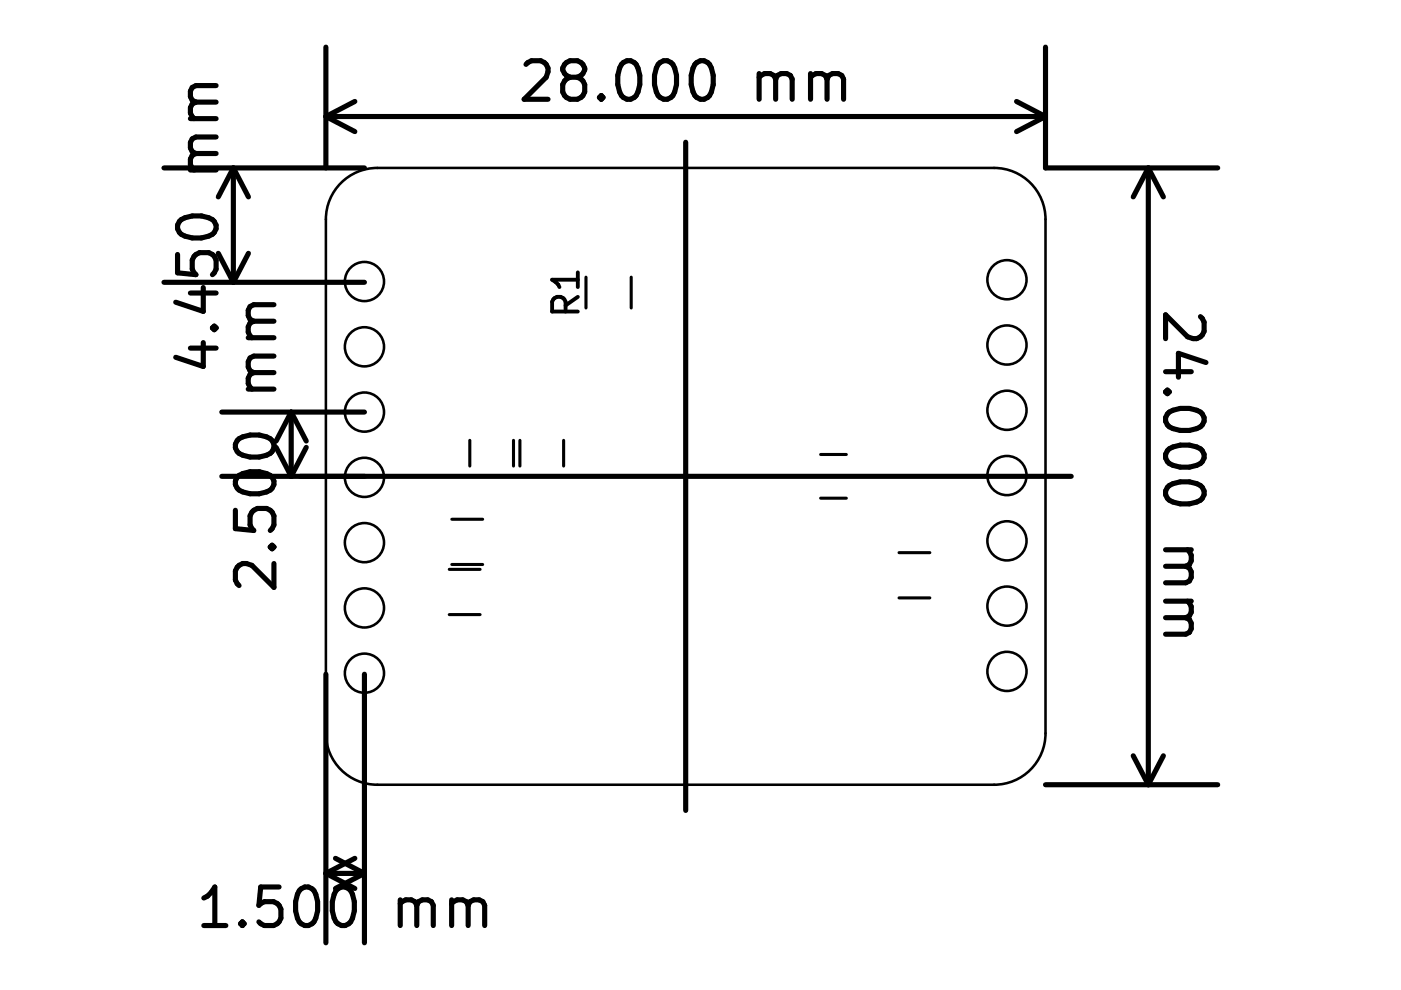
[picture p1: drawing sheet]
<svg xmlns="http://www.w3.org/2000/svg" width="297mm" height="210mm" viewBox="0 0 297 210" stroke-linecap="round" stroke-linejoin="round" font-family="sans-serif">
<g fill="none" stroke="#000" stroke-width="1.1">
<path d="M45.8 18.1h-4.3l-.7 .4-.4 .8v1.2l.4 .8 .7 .4M69.1 10v25.6M111.5 13.7l.4-.4 .8-.4h1.9a2.22 2.22 0 0 1 1.2 3.5l-4.7 4.6h5.1M120.9 16.4a2.03 2.03 0 0 1-1.6-2l.4-.7 .4-.4 .8-.4h1.5a2.03 2.03 0 0 1 1.6 1.9l-.4 .8-.4 .4-.8 .4M120.9 16.4l-.8 .4-.4 .4-.4 .7v1.6l.4 .8 .4 .4 .8 .3h1.5l.8-.3 .4-.4 .4-.8v-1.6l-.4-.7-.4-.4-.8-.4M120.9 16.4h1.5M132.1 13.3a1.94 1.94 0 0 1 3.2 1.1 6.4 6.4 0 0 1-.8 6.3 1.94 1.94 0 0 1-3.1-1.2 6.4 6.4 0 0 1 .7-6.2zM139.9 13.3a1.94 1.94 0 0 1 3.1 1.1 6.4 6.4 0 0 1-.7 6.3 1.94 1.94 0 0 1-3.1-1.2 6.4 6.4 0 0 1 .7-6.2zM147.7 13.3a1.94 1.94 0 0 1 3.1 1.1 6.4 6.4 0 0 1-.7 6.3 1.94 1.94 0 0 1-3.2-1.2 6.4 6.4 0 0 1 .8-6.2zM161 15.6v5.4M161 16.4a2.22 2.22 0 0 1 3.1-.4l.4 .8M164.5 16.8l.3-.8 .8-.4h1.2l.8 .4 .4 .8v4.2"/>
<path d="M164.5 16.8v4.2M171.8 16.4a2.22 2.22 0 0 1 3.2-.4l.4 .8M171.8 15.6v5.4M175.4 16.8l.3-.8 .8-.4h1.2l.8 .4 .4 .8v4.2M175.4 16.8v4.2M221.7 10v25.6h36.5M34.8 35.6h42.5M40.4 36.1h5.4M40.4 25.2h5.4M41.5 32.5l-.7 .4a2.22 2.22 0 0 0 .3 3.2M41.5 21.7l-.7 .3a2.22 2.22 0 0 0 .3 3.2M41.5 32.5h4.3"/>
<path d="M41.5 21.7h4.3M45.8 29h-4.3l-.7 .4-.4 .8v1.2l.4 .8 .7 .3M49.5 35.6v24.3M49.5 35.6l3.2 6.1M49.5 35.6l-3.2 6.1M69.1 24.7h152.6M69.1 24.7l6.1 3.2M75.2 21.5l-6.1 3.2M127.5 20.3l-.4 .4 .4 .3M127.5 20.3l.4 .4-.4 .3M127.5 20.3v.7M145.4 30.2v141.6"/>
<path d="M215.5 21.5l6.2 3.2M221.7 24.7l-6.2 3.2M243.5 35.6v130.8M243.5 35.6l-3.2 6.1M243.5 35.6l3.2 6.1M34.8 59.9h42.5M37.6 54v3.8l3.9 .4-.4-.4-.3-.7v-2l.3-.8 .4-.3 .8-.4h2l.7 .4 .4 .3 .4 .8v2l-.4 .7-.4 .4M38.4 46.6a6.4 6.4 0 0 1 7 .4 1.94 1.94 0 0 1-1.1 3.1 6.4 6.4 0 0 1-6.3-.8 1.86 1.86 0 0 1 .4-2.7zM46.3 53.7l3.2 6.2M52.7 53.7l-3.2 6.2M40.4 73.8h5.4M40.4 62.1h5.4"/>
<path d="M43.1 72.6v5.1l-5.8-1.9M43.1 61v5l-5.8-1.9M45 69.5l.4-.4 .4 .4M45 69.5l.4 .4 .4-.4M45 69.5h.8M52.6 71.6h5.5M53.8 79l-.8 .4a2.22 2.22 0 0 0 .4 3.1M53.8 68.1l-.8 .4a2.22 2.22 0 0 0 .4 3.1M53.8 79h4.3M53.8 68.1h4.3M58.1 64.6h-4.3l-.8 .4-.4 .8v1.1l.4 .8 .8 .4M58.1 75.5h-4.3l-.8 .4-.4 .8v1.1l.4 .8 .8 .4"/>
<path d="M247.1 78.8h5.5M254.5 67.1l.4 .4 .4 .8v1.9a2.22 2.22 0 0 1-3.5 1.2l-4.7-4.7v5.1M255.7 76.9l-5.9-2v5.1M47 87.4h30.3M50.7 93a6.4 6.4 0 0 1 7 .4 1.94 1.94 0 0 1-1.2 3.1 6.4 6.4 0 0 1-6.2-.8 1.86 1.86 0 0 1 .4-2.7zM52.6 82.5h5.5M58.5 94.9l3.2 6.1M61.7 87.4v13.6M61.7 87.4l3.2 6.1M61.7 87.4l-3.2 6.1M64.9 94.9l-3.2 6.1M247.1 83.1l.4 .4 .4-.4"/>
<path d="M247.1 83.1l.4-.4 .4 .4M247.1 83.1h.8M247.5 87.8a6.1 6.1 0 0 1 7.4 0 1.94 1.94 0 0 1-1.2 3.1 6.4 6.4 0 0 1-6.2-.8l-.4-.8v-.8zM247.5 95.5a6.1 6.1 0 0 1 7.4 0 1.94 1.94 0 0 1-1.2 3.2 6.4 6.4 0 0 1-6.2-.8l-.4-.8v-.8zM47 101h180.1M49.9 108.2v3.9l3.9 .4-.4-.4-.4-.8v-1.9l.4-.8 .4-.4 .8-.4h1.9l.8 .4 .4 .4 .4 .8v1.9l-.4 .8-.4 .4M50.7 100.8a6.4 6.4 0 0 1 7 .4 1.94 1.94 0 0 1-1.2 3.1 6.4 6.4 0 0 1-6.2-.8 1.86 1.86 0 0 1 .4-2.7zM57.3 116l.4-.4 .4 .4M57.3 116l.4 .4 .4-.4M57.3 116h.8M58.1 119.5v5l-4.7-4.6a2.22 2.22 0 0 0-3.5 1.1v2l.4 .8 .4 .4M247.1 116.6h5.5"/>
<path d="M247.5 103.3a6.1 6.1 0 0 1 7.4 0 1.94 1.94 0 0 1-1.2 3.1 6.4 6.4 0 0 1-6.2-.7l-.4-.8v-.8zM251.8 116.6a2.22 2.22 0 0 1 .4 3.1l-.8 .4M247.1 120.1h4.3M247.1 127.5h5.5M247.1 131h4.3M251.4 120.1l.8 .4 .4 .7v1.2l-.4 .8-.8 .4h-4.3M251.4 131l.8 .4 .4 .7v1.2l-.4 .8-.8 .4h-4.3M251.8 127.5a2.22 2.22 0 0 1 .4 3.1l-.8 .4M69.1 143v56.9M77.3 143v56.9M221.7 166.4h36.5M240.3 160.2l3.2 6.2"/>
<path d="M246.7 160.2l-3.2 6.2M43.2 196.2h4.7M43.2 190.4l.8-.4 .8-.8 .7-1.1v8.1M51.4 195.5l.4 .3-.4 .4M51.4 195.5l-.4 .3 .4 .4M51.4 195.5v.7M59.2 188.1h-3.9l-.4 3.9 .4-.4 .8-.4h1.9l.8 .4 .4 .4 .4 .7v2l-.4 .8-.4 .3-.8 .4h-1.9l-.8-.4-.4-.3M63.5 188.8a1.95 1.95 0 0 1 2-.7 1.95 1.95 0 0 1 1.5 1.5 6.4 6.4 0 0 1-.8 6.2 1.94 1.94 0 0 1-3.1-1.1 7 7 0 0 1 .4-5.9zM69.1 185.2h8.2M69.1 185.2l6.1 3.2M71.1 182l6.2 3.2M71.2 188.8a1.95 1.95 0 0 1 2-.7 1.95 1.95 0 0 1 1.5 1.5 6.4 6.4 0 0 1-.7 6.2 1.94 1.94 0 0 1-3.2-1.1 7 7 0 0 1 .4-5.9z"/>
<path d="M75.2 182l-6.1 3.2M77.3 185.2l-6.2 3.2M84.9 190.8v5.4M84.9 191.6a2.22 2.22 0 0 1 3.1-.4l.4 .8M88.4 192l.4-.8 .7-.4h1.2l.8 .4 .4 .8v4.2M88.4 192v4.2M95.8 191.6a2.22 2.22 0 0 1 3.1-.4l.4 .8M95.8 190.8v5.4M99.3 192l.3-.8 .8-.4h1.2l.8 .4 .4 .8v4.2M99.3 192v4.2"/>
</g>
<g fill="none" stroke="#000" stroke-width=".54">
<path d="M72.3 38.8a10.9 10.9 0 0 1 7.7-3.2h130.8a10.9 10.9 0 0 1 10.9 10.9v109a10.9 10.9 0 0 1-10.9 10.9h-130.8a10.9 10.9 0 0 1-10.9-10.9v-109a10.9 10.9 0 0 1 3.2-7.7z"/>
<circle cx="77.3" cy="59.7" r="4.2"/>
<circle cx="213.5" cy="59.3" r="4.2"/>
<circle cx="77.3" cy="73.5" r="4.2"/>
<circle cx="213.5" cy="73.1" r="4.2"/>
<circle cx="77.3" cy="87.4" r="4.2"/>
<circle cx="213.5" cy="87" r="4.2"/>
<circle cx="77.3" cy="101.2" r="4.2"/>
<circle cx="77.3" cy="115.1" r="4.2"/>
<circle cx="213.5" cy="100.8" r="4.2"/>
<circle cx="213.5" cy="114.7" r="4.2"/>
<circle cx="77.3" cy="128.9" r="4.2"/>
<circle cx="213.5" cy="128.5" r="4.2"/>
<circle cx="77.3" cy="142.7" r="4.2"/>
<circle cx="213.5" cy="142.4" r="4.2"/>
</g>
<path d="M122.5 57.8v3.1M122.5 59.3h-5.4l.7 .5 .8 1.1M119.9 66.1v-2.1a1.48 1.48 0 0 0-1.4-1.1 1.48 1.48 0 0 0-1.4 1.1v2.1h5.4M122.5 62.9l-2.6 1.9" fill="none" stroke="#000" stroke-width=".82"/>
<g fill="none" stroke="#000" stroke-width=".65">
<path d="M124.2 58.8v6.5M133.8 58.8v6.5M99.6 93.4v5.4M108.9 93.4v5.4M110.2 93.4v5.4M119.5 93.4v5.4M174 96.4h5.4M95.8 110.1h6.5M95.8 119.7h6.5M174 105.6h5.4M190.6 117.2h6.5M95.2 130.3h6.6"/>
<path d="M95.2 120.7h6.6M190.6 126.8h6.5"/>
</g>
</svg>
